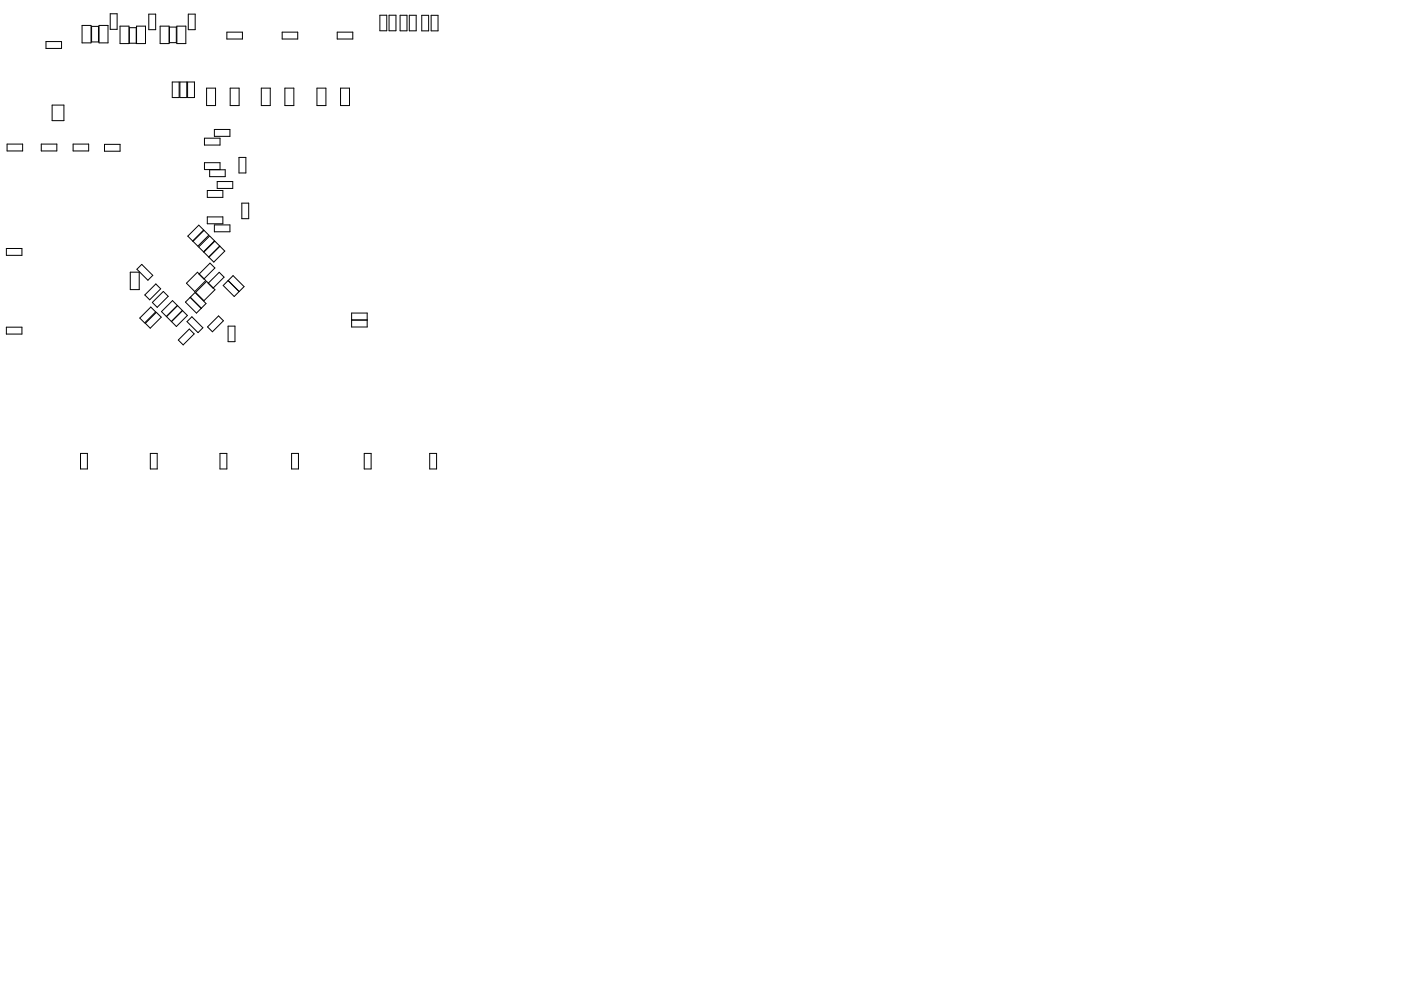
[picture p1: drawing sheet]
<svg xmlns="http://www.w3.org/2000/svg" width="297mm" height="210mm" viewBox="0 0 297 210" stroke-linecap="round" stroke-linejoin="round" font-family="sans-serif">
<g fill="none" stroke="#000" stroke-width=".21">
<path d="M9.7 8.8h3.4v1.5h-3.4zM17.4 5.4h1.9v3.7h-1.9zM19.4 5.6h1.5v3.3h-1.5zM21 5.4h1.9v3.7h-1.9zM23.4 2.9h1.4v3.3h-1.4zM25.5 5.5h1.8v3.7h-1.8zM27.4 5.9h1.5v3.3h-1.5zM28.9 5.5h2v3.7h-2zM31.5 3h1.5v3.3h-1.5zM33.9 5.5h2v3.7h-2zM35.9 5.7h1.5v3.3h-1.5zM36.5 17.4h1.5v3.3h-1.5z"/>
<path d="M37.5 5.5h1.9v3.7h-1.9zM38.1 17.4h1.5v3.3h-1.5zM39.8 17.4h1.4v3.3h-1.4zM39.9 3h1.5v3.3h-1.5zM43.8 18.7h1.9v3.7h-1.9zM48.1 6.8h3.3v1.5h-3.3zM48.8 18.7h1.9v3.7h-1.9zM55.4 18.7h1.9v3.7h-1.9zM59.8 6.8h3.3v1.5h-3.3zM60.4 18.7h1.9v3.7h-1.9zM67.2 18.7h1.9v3.7h-1.9zM71.5 6.8h3.3v1.5h-3.3z"/>
<path d="M72.2 18.7h1.9v3.7h-1.9zM80.5 3.2h1.5v3.3h-1.5zM82.5 3.2h1.5v3.3h-1.5zM84.8 3.2h1.5v3.3h-1.5zM86.8 3.2h1.4v3.3h-1.4zM89.4 3.2h1.5v3.3h-1.5zM91.4 3.2h1.5v3.3h-1.5zM1.5 30.6h3.3v1.4h-3.3zM8.7 30.6h3.3v1.4h-3.3zM11 22.3h2.6v3.3h-2.6zM15.5 30.6h3.3v1.4h-3.3zM22.2 30.6h3.3v1.5h-3.3z"/>
<path d="M43.3 34.5h3.3v1.5h-3.3zM43.3 29.3h3.3v1.5h-3.3zM44.4 36h3.3v1.5h-3.3zM45.4 27.5h3.3v1.4h-3.3zM46 38.5h3.3v1.5h-3.3zM50.7 33.4h1.4v3.3h-1.4zM1.3 52.7h3.4v1.5h-3.4zM27.6 57.7h1.9v3.7h-1.9zM30.1 56.1l2.3 2.3-1 1.1-2.4-2.4zM40.9 51.2l2.4-2.3 1 1-2.4 2.3zM41.9 57.8l1.7 1.7-2.3 2.4-1.8-1.8zM42.2 47.8l1 1-2.4 2.3-1-1z"/>
<path d="M42.2 58.2l2.3-2.4 1.1 1.1-2.4 2.3zM43.2 53.5l2.4-2.3 1 1-2.4 2.3zM43.8 59.7l1.8 1.8-2.4 2.3-1.7-1.8zM43.9 46h3.4v1.5h-3.4zM43.9 40.4h3.4v1.5h-3.4zM44.3 54.6l2.3-2.4 1.1 1.1-2.4 2.3zM44.5 50.1l1 1-2.4 2.3-1-1zM45.4 47.7h3.3v1.5h-3.3zM46.5 57.8l1 1-2.3 2.3-1.1-1zM48.4 59.5l2.3 2.3M51.3 43.1h1.4v3.3h-1.4zM1.3 69.4h3.4v1.5h-3.4z"/>
<path d="M29.6 67.5l2.4-2.4 1 1.1-2.3 2.3zM30.7 62.6l2.3-2.4 1.1 1.1-2.4 2.3zM30.8 68.6l2.4-2.3 1 1-2.4 2.3zM34.2 66.1l2.4-2.3 3.1 3.1-2.3 2.4zM34.6 61.8l1.1 1.1-2.4 2.3-1-1zM37.6 64.8l-2.3 2.3M37.6 64.8l-2.3 2.4M37.8 72.1l2.3-2.3 1.1 1-2.4 2.4zM38.7 65.9l-2.3 2.3M39.7 68.2l1-1 2.3 2.3-1 1.1zM40.3 63.1l2.4 2.3M41.3 62.1l2.4 2.3-2 2-2.4-2.3z"/>
<path d="M46.3 67l1.1 1.1-2.4 2.3-1-1zM47.3 60.6l2.1-2.1 2.3 2.3-2 2.1zM48.4 69.2h1.4v3.3h-1.4zM74.6 67.9h3.2M74.6 66.4h3.2v3h-3.2zM17.1 96.2h1.4v3.3h-1.4zM31.9 96.2h1.4v3.3h-1.4zM46.6 96.2h1.5v3.3h-1.5zM61.8 96.2h1.5v3.3h-1.5zM77.2 96.2h1.5v3.3h-1.5zM91.1 96.2h1.5v3.3h-1.5z"/>
</g>
</svg>
